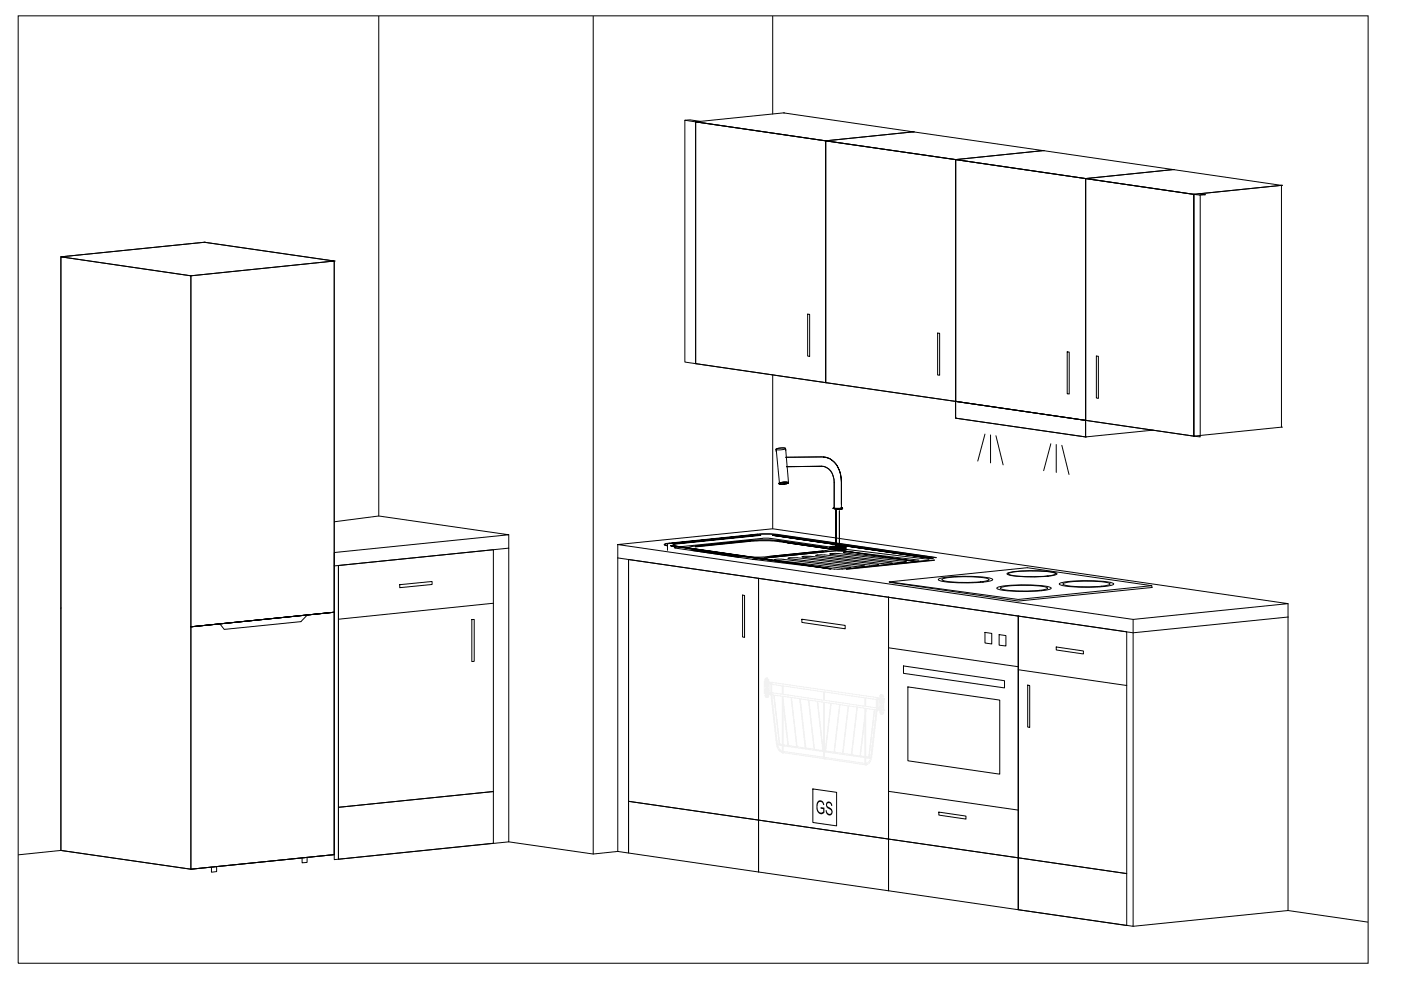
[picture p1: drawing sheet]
<svg xmlns="http://www.w3.org/2000/svg" width="297mm" height="210mm" viewBox="0 0 297 210" stroke-linecap="round" stroke-linejoin="round" font-family="sans-serif">
<defs><g id="words">
<text font-size="4.4" x="172.9" y="172.4" transform="rotate(8 172.9 172.4)">GS</text>
</g></defs>
<!-- layer: 0 -->
<g fill="none" stroke="#000" stroke-width=".21">
<path d="M3.9 3.4h286.2v200.8h-286.2zM80.3 3.4v106M125.8 3.4v177.7M163.8 3.4v20.8M145.2 25.5l1.1-.1 2.3 .4M147.5 25.8l27.5 4.1v51.2l-27.5-4zM147.5 25.8l-2.3-.3v51.3l2.3 .3M175 29.9l27.6 3.9v51.3l-27.6-4zM253.1 41.2l1.4 .2v51.2l-1.4-.1M254.2 41.1l1.4 .2-1.1 .1M163.8 79.5v32.6M164.6 95.5l.7 7"/>
<path d="M166.6 95.3l.6 7M244.5 91.2l-14.3 1.4M70.9 120v62.3l.9-.1M70.9 110.6l9.4-1.2 27.6 4-37 3.8v2.8M107.9 116.2v62.3l-36.1 3.7v-62.3M107.9 116.2l-37 3.8M107.9 113.4v2.8M131 118.3l109.2 15.9 32.9-3.4M131 118.3v62.2l2.3 .4v-62.3M131 115.5l32.8-3.4 109.3 15.9-32.9 3.3-109.2-15.8v2.8M141.5 115.2v1.5M194.4 119.1l-27.6-4 27.6 4"/>
<path d="M160.8 122.6v62.3M188.4 126.5v62.4M215.9 130.6v62.3l24.3 3.5v-65.1M244.2 124.2l.1 .4M273.1 130.8v62.3l-32.9 3.3M273.1 128v2.8M107.9 178.5l17.9 2.6 5.2-.6M133.3 169.9l27.5 4v11l-27.5-4zM12.9 180.3l-9 .9M273.1 193.1l16.9 2.4"/>
</g>
<!-- layer: BASE -->
<g fill="none" stroke="#000" stroke-width=".21">
<path d="M164.5 95.3a2.65 2.65 0 0 1 2-.2l.1 .4M164.5 95.2l.5-.1a1.73 1.73 0 0 1 1.5 0l-.4 .2a1.9 1.9 0 0 1-1.6-.1zM164.5 95.3l.1 .4M166.8 98.9h7.4h-7.4M174.2 98.9a3 3 0 0 1 2.7 3.4v5.5M174.3 96.9a4.4 4.4 0 0 1 4 4.2l.1 1a5 5 0 0 0-3.3-5.1zM174.3 96.9l-7.7 .1M133.3 118.6l27.5 4v51.3l-27.5-4zM140.8 115.4l1.1-.2-1.1 .3 .7 .3zM141.9 115.2l18.6-1.9zM142.2 115.7l34 4.8zM142.2 115.8l34 4.8z"/>
<path d="M142.5 115.7l33.7 4.9zM142.7 115.3l18.6-1.9zM146.9 116.6l9.7 1.4v.2l-9.7-1.5zM146.9 116.5l11.1 1.6 4.9-.1M146.9 116.5l9.8 1.5zM147.4 115.8l11.6-1.1v.1v-.1a29.5 29.5 0 0 1 6.4 0l9.7 1.4v.2l-9.7-1.4a29.5 29.5 0 0 0-6.4-.1l-11.6 1.2zM147.5 115.8l11.6-1.2v.1l-11.6 1.2zM159.1 114.6l4.4-.1 1.8 .2M159.1 114.6l-11.6 1.2-1.6 .3 .1 .2 .9 .2M160.6 118.5l-1 .1 17.9 2.1 19.3-1.9M162 118.3l-1.4 .2M162 118.3l.6 .2h-2"/>
<path d="M162.9 118l11.6-1.2zM162.9 118.1l11.6-1.2v.1l-11.6 1.2zM163.8 113.5l33.8 4.9-33.8-4.9M164.1 113.5l33.7 4.9M164.1 118.7l1.6-.2 14.7 1.9-1.9 .1zM164.2 113.4l33.7 4.9M165.1 102.5l.9-.3 1.2 .1-.4 .2-.9 .2zM165.1 102.5l.3 .1 1.4-.1-.5 .1a.89 .89 0 0 1-1.1-.1l.3-.2zM165.3 114.7l9.7 1.3 1 .4-.1 .2-1.4 .2-11.6 1.2M165.3 102.5a2.46 2.46 0 0 1 1.7-.1 2.45 2.45 0 0 1-1.7 .1zM165.3 114.7l9.7 1.3v.2l-9.7-1.5M165.4 102.6h.1"/>
<path d="M167 118.4l2-.1 14.3 1.7-1.5 .2zM170 118h1.9l14.4 1.7-1.6 .2zM172.9 117.7h2l14.3 1.7-1.5 .2zM175.9 117.4h1.9l14.4 1.7-1.6 .2zM175.9 116.3a7.6 7.6 0 0 1 3.4 0 6.2 6.2 0 0 1-3.4 0zM175.9 116a6.9 6.9 0 0 0 3.4 0M175.9 116a6.9 6.9 0 0 1 3.4 0M175.9 116v.3M176 116a6.5 6.5 0 0 0 3.3 0 6.5 6.5 0 0 1-3.3 0 6.5 6.5 0 0 1 3.3 0 6.1 6.1 0 0 0-3.4 0 6.9 6.9 0 0 1 3.4 0 6.9 6.9 0 0 1-3.4 0zM176.6 107.8l.5 .1h.1l-.5-.1 .5 .1 1.4-.1-1.5 .1zM176.9 107.8h1.7zM176.9 107.8l1.7-.1z"/>
<path d="M177.2 116.8l-15.2 1.5M177.2 107.9h1.2l.2-.1-.2-.1 .2 .1-.2 .1h-1.2l1.4-.1zM177.2 116.1v-8.2v8.2M177.3 107.8l1.2-.1zM177.3 107.8l1.3-.1zM178 108.3v7.6M178.4 107v-4.9v5.6M178.6 116.6l-1.4 .2M178.6 116.6l1-.1-16.7-2.4h-1.1l-18.8 2 16.6 2.5 1-.1M178.6 116.6l.6 .1-.9 .2-1.1-.1M178.6 116.6l1-.1 17.4 2.1M179.3 116v.3v-.3"/>
<path d="M194.9 118.8l-14.5-1.8-1.6 .2 14.7 1.8 1.2-.1M198.1 118.7l-18.6 2 18.6-1.9M198.5 118.2l-33.7-4.9-1.5-.1-2.8 .1 4.3 .1 33.7 4.9M157.4 126.2l.5 .1v8.8h-.5zM188.4 126.6l27.5 4v51.3l-27.5-4zM188.4 137.3l27.5 4.1M189.8 123.6l26.1 3.8 28.4-2.8M199 122.7a29.4 29.4 0 0 1 11.3 0l.2 .2a7.2 7.2 0 0 1-3.9 .6 28.6 28.6 0 0 1-7.5-.4l-.2-.2zM199.8 122.8a25 25 0 0 1 9.8-.1l.1 .2a6.5 6.5 0 0 1-3.5 .6 22.4 22.4 0 0 1-6.4-.5l-.1-.1zM208.8 134.1l1.5 .2v2.2l-1.5-.2zM211.4 124.6a29.4 29.4 0 0 1 11.3-.1l.2 .2a7.2 7.2 0 0 1-3.9 .7 28.6 28.6 0 0 1-7.5-.5l-.2-.2zM211.8 134.5l1.5 .3v2.2l-1.5-.2z"/>
<path d="M212.2 124.6a25 25 0 0 1 9.8 0l.1 .1a6.5 6.5 0 0 1-3.5 .6 22.4 22.4 0 0 1-6.4-.4l-.1-.2zM213.6 121.5a26.5 26.5 0 0 1 10.4 0l.1 .1a6.5 6.5 0 0 1-3.5 .7 25.7 25.7 0 0 1-7-.5l-.1-.1zM213.9 121.5a25 25 0 0 1 9.8 0l.1 .1a6.5 6.5 0 0 1-3.5 .6 22.4 22.4 0 0 1-6.4-.4l-.1-.1zM217.8 120.4l-29.2 3 27.3 3.7 28.3-2.9M224.7 123.7a29.4 29.4 0 0 1 11.3-.1l.1 .2a7.2 7.2 0 0 1-3.8 .7 28.6 28.6 0 0 1-7.6-.5l-.1-.2zM225.4 123.7a25 25 0 0 1 9.8 0l.2 .1a6.5 6.5 0 0 1-3.6 .6 22.4 22.4 0 0 1-6.3-.4l-.2-.2zM191.6 141.2l21.4 3.1v1.6l-21.4-3.1zM192.5 145.6l19.5 2.8v15.7l-19.5-2.8zM188.4 177.9l27.5 4v11l-27.5-4zM188.4 167.8l27.5 4M199.1 172.2l5.7 .8v.7l-5.7-.9z"/>
</g>
<!-- layer: DISHWASHER -->
<g fill="none" stroke="#f0f0f0" stroke-width=".21">
<path d="M162 144.5h.1M162 144.5l.1 2.5M162.1 144.5l.1 .3M162.1 144.5h.1M162.1 147h.1M162.1 144.6h.1M162.2 146.7h.1M162.2 144.5h.1M162.2 144.8h.1M162.2 147h.1M162.2 144.1h.1M162.2 145.3h.1"/>
<path d="M162.2 146.3h.1M162.2 147.5h.1M162.2 145.4h.1M162.2 147.6h.1M162.2 146.8l-.1 .2M162.3 145.5l.1 .1M162.3 143.9l-.1 .1M162.3 146.1l-.1 .1M162.3 146h.1M162.3 143.8h.1M162.3 147.8h.1M162.3 146v.1"/>
<path d="M162.4 146h-.1M162.4 145.6h.1M162.4 143.8h.1M162.4 146h.1M162.4 147.8h.1M162.4 143.8l-.1 .1-.1 1.7h.2M162.4 146l-.2-.1 .1 1.8 .1 .1M162.4 143.8h.2M162.4 145.6h.3M162.4 147.8h.3M162.4 146h.2M162.4 143.8v1.8"/>
<path d="M162.4 146v1.8M162.6 145.6h.1M162.6 143.8h.1M162.6 147.8h.1M162.6 146h.1M162.6 143.8l.2 .2v1.7l-.2-.1M162.6 146h.2l-.1 1.8M162.6 143.8v1.8M162.6 146v1.8M162.6 146l.2 .3M162.7 145.6h.1M162.7 147.8h.1"/>
<path d="M162.7 146.1h.1M162.8 146.2h.1M162.8 146.8h.1M162.8 144.6h.1M162.8 147.1h.1M162.8 144.9h.1M162.8 145.3h.1M162.8 144.2h.1M162.8 146.4h.1M162.8 147.5h.1M162.8 146.7l.1 .1M162.8 145.5l-.1 .1"/>
<path d="M162.8 145h.1M162.8 146.8l.6 .1M162.8 144.6l.6 .1M162.8 144.9l.6 .1M162.8 147.1l.6 .1M162.9 145h.1l-.1 1.8M162.9 146.8h.1M162.9 145h.1M163.4 146.9h.1M163.4 144.7h.1M163.4 147.2h.1M163.4 145h.1"/>
<path d="M163.4 144.7v2.3M163.4 147.2l.2 .1M163.4 145l.1 .1M163.4 146.9h.2M163.4 146.9v.3M163.4 147.2l1.2 10.6a1.93 1.93 0 0 0 1.3 1.8M163.5 144.7l22.5 3.3M163.5 145.1h.1M163.5 146.9h.1M163.6 146.9h.1M163.6 145.1h.1M163.6 145.1v1.8"/>
<path d="M163.6 147.3l1.2 10.4M163.6 147.3l.4 .1M163.6 146.9l2.3 .3M163.6 145.1l2.3 .3M164 147.4h.1M164 147.4l1.2 10.4M164.1 147.4l1.8 .2M164.1 147.4l1.2 10.4M164.8 157.7l.4 .1M164.8 157.7v.3M164.8 158l.1 .3a1.41 1.41 0 0 0 1 1M164.8 158l1.1 .1"/>
<path d="M165.2 157.8h.1M165.3 157.8h.1M165.3 157.8l.6 .1M165.9 159.5h.1M165.9 159.3h.1M165.9 157.9h.1M165.9 158.1h.1M165.9 145.4v1.8M165.9 147.6v12M165.9 147.2h.1M165.9 147.6h.1M165.9 145.4h.1"/>
<path d="M165.9 159.6h.1M165.9 159.6l8.8 1.2M166 159.6h.1M166 147.2h.1M166 145.4h.1M166 159.4h.1M166 159.3h.1M166 157.9h.1M166 158.1h.1M166 145.4v1.8M166 147.6v12M166 147.6l1.7 .3"/>
<path d="M166 157.9l1 .1M166 148.2l1.2 9.9M166 159.3l8.6 1.2M166 158.1l8.6 1.3M166 147.2l8.6 1.3M166 145.4l8.6 1.3M166 149l1 9M167 158v.1M167.2 158.1h.1M167.2 158.1l1.7 .2M167.7 147.9h.1M167.7 147.9l1.2 10.4"/>
<path d="M167.8 147.9l1.7 .2M167.8 147.9l1.2 10.4M168.9 158.3h.1M169 158.3h.1M169 158.3l1.7 .3M169.5 148.1l.2 .1M169.5 148.1l1.2 10.5M169.7 148.2l1.7 .2M169.7 148.2l1.2 10.4M170.7 158.6h.1M170.9 158.6l1.7 .2M170.9 158.6h.1"/>
<path d="M171.4 148.4h.1M171.4 148.4l1.2 10.4M171.5 148.4l1.8 .3M171.5 148.4l1.2 10.5M172.6 158.8v.1M172.7 158.9h.1M172.7 158.9l1.8 .2M173.3 148.7h.1M173.3 148.7l1.2 10.4M173.4 148.7l1.1 10.4M173.4 148.7l1.2 .2M174.5 159.1h.1"/>
<path d="M174.6 159.1h.1M174.6 159.4h.1M174.6 146.7v1.8M174.6 148.9v11.9M174.6 146.7h.1M174.6 148.5h.1M174.6 148.9h.2M174.8 146.7h.1M174.8 148.5h.1M174.8 159.4h.1M174.8 159.2h.1M174.8 148.9l1.3 .2"/>
<path d="M174.8 146.7v1.8M174.8 148.9v11.9M174.8 159.2h.2M174.8 146.7l8.6 1.3M174.8 159.4l8.6 1.2M174.8 148.5l8.6 1.2M175 159.2h.1M175 159.2l1.8 .3M176.1 149.1h.1M176.1 149.1l-1.1 10.1M176.2 149.1l1.8 .3M176.2 149.1l-1.2 10.1"/>
<path d="M176.8 159.5h.1M176.9 159.5h.1M176.9 159.5l1.7 .2M178 149.4l-1.2 10.1M178 149.4h.1M178.1 149.4l1.7 .3M178.1 149.4l-1.2 10.1M178.6 159.7h.1M178.7 159.7l1.8 .3M178.7 159.7v.1M179.8 149.7l-1.2 10M179.8 149.7h.1"/>
<path d="M179.9 149.7l1.8 .2M179.9 149.7l-1.2 10M180.5 160h.1M181.7 149.9h.1M181.7 149.9l-1.2 10.1M181.8 149.9l1.6 .3M181.8 149.9l-1.2 10.1M183.4 148v1.7M183.4 150.2v11.9M183.4 150.2h.2M183.4 149.7h.1M183.4 151.5l-1.1 8.8"/>
<path d="M183.4 148h.1M183.4 152.3l-1 8M183.5 149.7h.1M183.5 148h.1M183.6 150.2l-.1 12M183.6 148v1.7M183.6 149.7l2.2 .4M183.6 150.2h.1M183.6 148l2.2 .3M183.6 150.2v.6M183.6 150.2l1.8 .3M185.4 150.5l-1.2 10"/>
<path d="M185.4 150.5h.1M185.5 150.5h.3M185.5 150.5l-1.2 10M185.8 150.1l.2 .1M185.8 150.5h.2M185.8 148.3v1.8M185.8 150.5l-1.2 10.1M185.9 150.1h.1M185.9 148.3h.1M185.9 147.9h.1M186 150.5h.1M186 150.5l-1.2 10.3a1.56 1.56 0 0 1-1.3 1.4"/>
<path d="M186 148.3h.1M186 150.2h.1M186 148h.1M186 148v2.5M186 148.3h-.2M186 148l.6 .1M186 148.3l.6 .1M186 150.2l.6 .1M186 150.5l.6 .1M186.4 150.1h.1M186.4 150.2h.1M186.5 148.4h.1"/>
<path d="M186.5 150.2h.1M186.6 150.1h.1M186.6 148.1h.1M186.6 148.4h.1M186.6 147.6h.1M186.6 148.8h.1M186.6 150.3h.1M186.6 150.6h.1M186.6 149.8h.1M186.6 151h.1M186.6 148.6l-.1-.2-.1 .1v1.7M186.6 149h.1"/>
<path d="M186.6 150.1l-.1 .1M186.6 147.4h.1M186.6 149.6h.1M186.6 151.2h.1M186.6 149l.2 .2M186.7 149.6h.1M186.7 147.3h.3l.2 .3v1.6h-.2M186.7 147.4l-.1 1.8h.2M186.7 147.3v.1M186.7 151.3h.1M186.8 147.3h.1M186.8 149.2h.1"/>
<path d="M186.8 151.4h.1M186.8 149.5h.1M186.8 149.5h-.2v1.7l.2 .2v-1.9M186.8 147.3v1.9M186.9 149.2h.1M186.9 147.3v1.9M186.9 149.5v1.9M187 149.5l.2 .1v1.6M187 149.5l.2 .3M187 149.5l-.4 .2M187 149.2h.1M187 147.4h.1"/>
<path d="M187 151.4h.1M187 149.6h.1M187.2 151.2h.1M187.2 148.1h.1M187.2 148.4h.1M187.2 151.2l-.1 .2h-.4M187.2 148.9h.1M187.2 147.7h.1M187.2 150.3v.1M187.2 150.6h.1M187.2 151.1h.1M187.2 149.9h.1"/>
<path d="M187.2 150.4h.1M187.2 150.3h.1M187.2 148.9l-.2 .3M187.2 150.5h.1M187.2 150.6l.2 .1M187.2 148.3h.1M187.2 150.5v.1M187.3 150.6h.1M187.3 148.2h.1M187.3 148.2l-.1 .2M187.4 150.7h.1M187.4 148.2h.1"/>
<path d="M187.4 148.2v2.5M174.6 160.8h.1M174.7 160.8h.1M174.7 160.8l8.8 1.4M174.8 160.8h.1M174.8 160.6h.1M174.8 160.6l8.6 1.3M180.6 160h.1M180.6 160l1.7 .3M182.3 160.3h.1M182.4 160.3h.1M182.4 160.3l1 .1"/>
<path d="M183.4 162.1h.1M183.4 161.9h.1M183.4 160.4h.1M183.4 160.6h.1M183.4 162.1l.1 .1M183.5 162.2h.1M183.5 162.1h.1M183.6 162h.1M183.6 161.9h.1M183.6 160.5h.1M183.6 160.7h.1M183.6 160.5h.6"/>
<path d="M183.6 160.7l.9 .1M184.2 160.5h.1M184.3 160.5l.3 .1M184.3 160.5v.1M184.5 160.8a1.17 1.17 0 0 1-.9 1.1M184.6 160.6l-.1 .2"/>
</g>
<path d="M160.8 122.6l27.6 4v51.3l-27.6-4zM170 131.3l9.2 1.3v.7l-9.2-1.3zM160.8 173.9l27.6 4v11l-27.6-4zM172.3 167.3l5.1 .7v7.1l-5.1-.7z" fill="none" stroke="#000" stroke-width=".21"/>
<!-- layer: BOTTOM - 500_1 -->
<path d="M215.9 130.6l23 3.4v51.2l-23-3.3zM223.9 137.2l5.8 .8v.7l-5.8-.9zM215.9 142l23 3.3M217.9 145.3h.4v8.9l-.4-.1zM215.9 181.9l23 3.3v11l-23-3.3z" fill="none" stroke="#000" stroke-width=".21"/>
<!-- layer: BOTTOM - 600_3 -->
<path d="M71.8 119.9l32.8-3.3v51.2l-32.8 3.4zM84.8 124l6.8-.7v.6l-6.8 .7zM100 131.4l.5-.1v8.9l-.5 .1zM104.6 127.9l-32.8 3.4M71.8 171.2l32.8-3.4v11l-32.8 3.4z" fill="none" stroke="#000" stroke-width=".21"/>
<!-- layer: REFRIGERATOR -->
<path d="M65.2 130.4l-1.4 1.4-16.3 1.6-.9-1.1M70.9 129.8l-30.4 3.1M45.9 183.7v1.1l-1.1 .1v-1M65.1 181.8v1.1h-1v-1" fill="none" stroke="#000" stroke-width=".21"/>
<!-- layer: TOP - 600_1 -->
<g fill="none" stroke="#000" stroke-width=".21">
<path d="M147.5 25.8l18.6-1.9 27.5 4.1-18.6 1.9zM147.5 25.8l27.5 4.1v51.2l-27.5-4zM147.5 25.8h.1M166.1 23.9h.1M175 29.9h.1M175 29.9l18.6-1.9 27.6 3.9-18.6 1.9zM175 29.9l27.6 3.9v51.3l-27.6-4zM193.6 28h.1M202.6 33.8h.1M202.6 33.8l18.6-1.9 27.6 4.1-18.6 1.9zM202.6 33.8l27.6 4.1v51.2l-27.6-4zM221.2 31.9h.1"/>
<path d="M230.2 37.9h.1M230.2 37.9l18.6-1.9 22.9 3.3-18.6 1.9zM230.2 37.9l22.9 3.3v51.3l-22.9-3.4zM248.8 36h.1M271.7 39.3h.1M12.9 54.5l30.4-3.1 27.6 3.9-30.4 3.2zM12.9 54.5h.1M43.3 51.4l27.6 3.9v74.5M43.3 51.4h.1M43.3 51.4l-30.4 3.1v74.4M70.9 55.3h.1M253.1 41.2l18.6-1.9v51.3l-18.6 1.9z"/>
<path d="M253.1 41.2h.1M147.5 77.1h.1M175 81.1h.1M202.6 85.1h.1M202.6 85.1l27.6 4v3.5l-27.6-3.9zM202.6 88.7h.1M230.2 92.6h.1M230.2 89.1h.1M253.1 92.5h.1M271.7 90.6h.1M12.9 128.9v-74.4l27.6 4v74.4l30.4-3.1-30.4 3.1M12.9 128.9v51.4l27.6 4 30.4-3.1"/>
<path d="M12.9 128.9v51.4l27.6 4M40.5 132.9v51.4M70.9 129.8v-74.5l-30.4 3.2v74.4M70.9 129.8l-30.4 3.1 30.4-3.1v51.4M70.9 129.8v51.4l-30.4 3.1v-51.4M70.9 181.2l-30.4 3.1"/>
</g>
<!-- layer: BOTTOM - 600_1 -->
<path d="M171.2 66.6h.5v9l-.5-.1zM198.8 70.6l.4 .1v8.9l-.4-.1zM226.3 74.6h.4v8.9h-.4zM232.5 75.5h.4v9l-.4-.1z" fill="none" stroke="#000" stroke-width=".21"/>
<!-- layer: ASPIRATOR -->
<path d="M202.6 33.8l27.6 4.1v51.2l-27.6-4zM202.6 85.1l27.6 4v3.5l-27.6-3.9zM208.8 92l-1.5 5.8M210 92.2v5.9M211.2 92.4l1.5 6.2M222.8 94.1l-1.5 5.7M223.9 94.2v6M225.1 94.4l1.6 6.2M188.6 123.4l1.2 .2M217.8 120.4l26.4 3.8" fill="none" stroke="#000" stroke-width=".21"/>
<!-- layer: TOP - 600_2 -->
<path d="M230.2 37.9l22.9 3.3v51.3l-22.9-3.4z" fill="none" stroke="#000" stroke-width=".21"/>
<use href="#words"/>
</svg>
